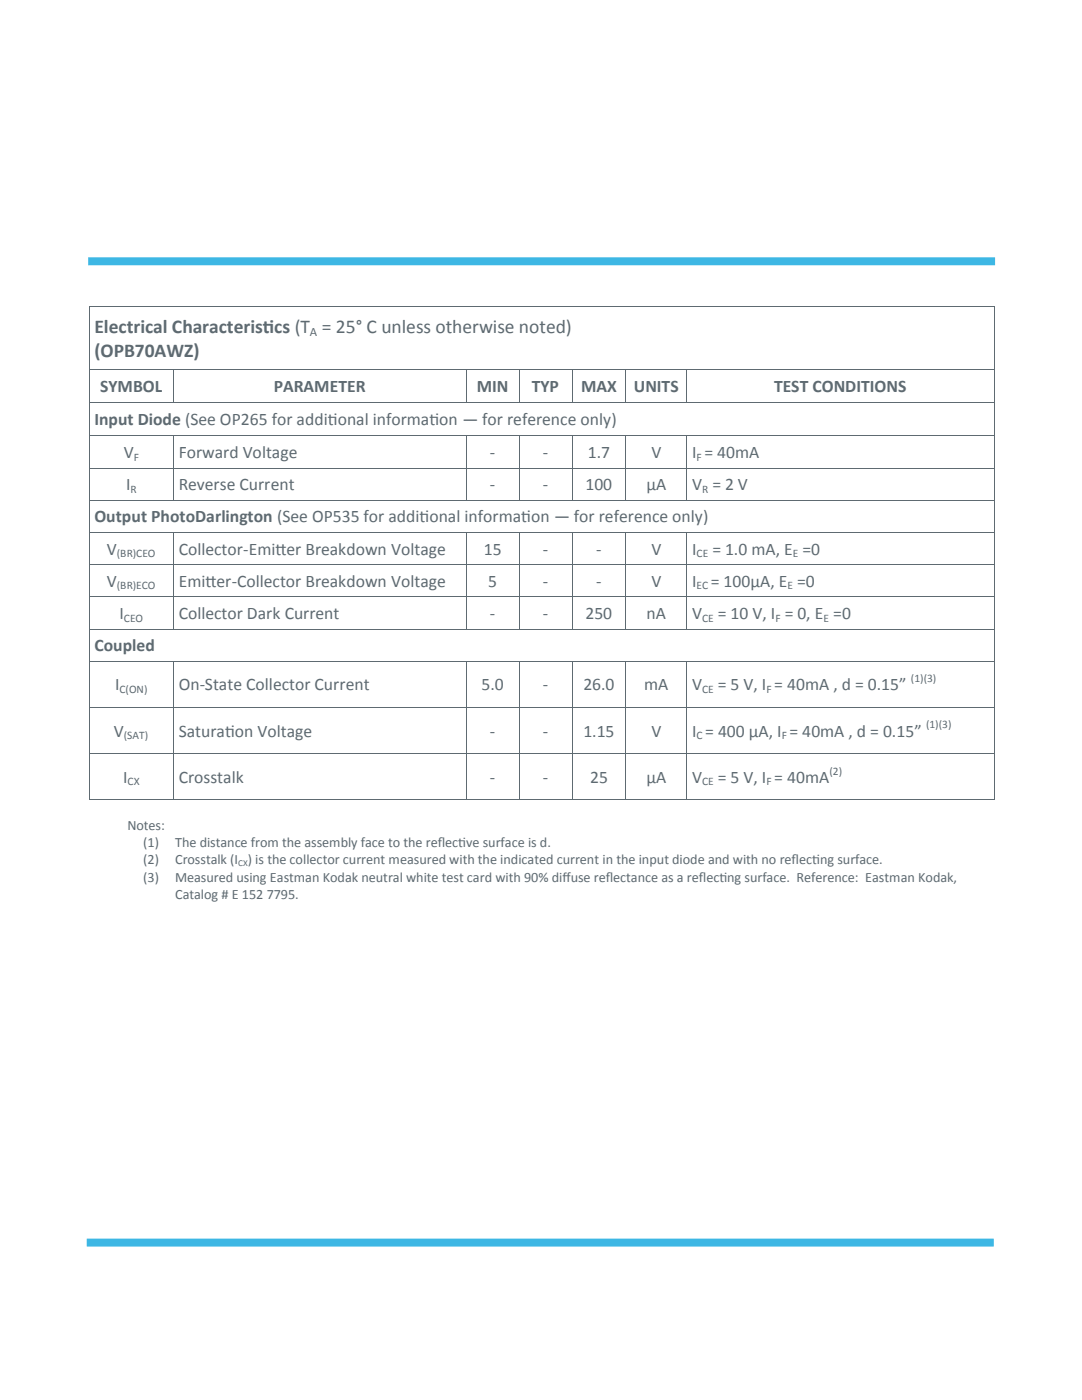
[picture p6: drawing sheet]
<svg xmlns="http://www.w3.org/2000/svg" width="216mm" height="279mm" viewBox="0 0 216 279" stroke-linecap="round" stroke-linejoin="round" font-family="sans-serif">
<defs><g id="words">
<g font-size="3.9" fill="#5e6a71">
<text x="18.8" y="66.5">Electrical Characterist</text>
<text x="18.8" y="71.3">(OPB70AWZ)</text>
<text x="52.5" y="66.5">ics (T = 25° C unless otherwise noted)</text>
</g>
<g font-size="3.5" fill="#5e6a71">
<text x="20" y="78.2">SYMBOL</text>
<text x="54.6" y="78.2">PARAMETER</text>
<text x="95.1" y="78.2">MIN</text>
<text x="106.1" y="78.2">TYP</text>
<text x="115.9" y="78.2">MAX</text>
<text x="126.5" y="78.2">UNITS</text>
<text x="154.5" y="78.2">TEST CONDITIONS</text>
<text x="18.8" y="84.8">Input Diode (See OP265 for addit</text>
<text x="65.4" y="84.8">ional informat</text>
<text x="85.7" y="84.8">ion — for reference only)</text>
<text x="24.7" y="91.4">V</text>
<text x="35.7" y="91.4">Forward Voltage</text>
<text x="97.8" y="91.4">-</text>
<text x="108.3" y="91.4">-</text>
<text x="117.3" y="91.4">1.7</text>
<text x="130" y="91.4">V</text>
<text x="138.1" y="91.4">I = 40mA</text>
<text x="25.2" y="97.8">I</text>
<text x="35.7" y="97.8">Reverse Current</text>
<text x="97.8" y="97.8">-</text>
<text x="108.3" y="97.8">-</text>
<text x="116.8" y="97.8">100</text>
<text x="129" y="97.8">µA</text>
<text x="138.1" y="97.8">V = 2 V</text>
<text x="18.8" y="104.2">Output PhotoDarlington (See OP535 for addit</text>
<text x="83.7" y="104.2">ional informat</text>
<text x="104" y="104.2">ion — for reference only)</text>
<text x="21.3" y="110.7">V</text>
<text x="35.7" y="110.7">Collector-Emit</text>
<text x="55" y="110.7">ter Breakdown Voltage</text>
<text x="96.5" y="110.7">15</text>
<text x="108.3" y="110.7">-</text>
<text x="119" y="110.7">-</text>
<text x="130" y="110.7">V</text>
<text x="138.1" y="110.7">I</text>
<text x="142.1" y="110.7">= 1.0 mA, E =0</text>
<text x="21.3" y="117.1">V</text>
<text x="35.7" y="117.1">Emit</text>
<text x="41" y="117.1">ter-Collector Breakdown Voltage</text>
<text x="97.4" y="117.1">5</text>
<text x="108.3" y="117.1">-</text>
<text x="119" y="117.1">-</text>
<text x="130" y="117.1">V</text>
<text x="138.1" y="117.1">I</text>
<text x="141.8" y="117.1">= 100µA, E =0</text>
<text x="23.8" y="123.5">I</text>
<text x="35.7" y="123.5">Collector Dark Current</text>
<text x="97.8" y="123.5">-</text>
<text x="108.3" y="123.5">-</text>
<text x="116.8" y="123.5">250</text>
<text x="129" y="123.5">nA</text>
<text x="138.1" y="123.5">V</text>
<text x="143.2" y="123.5">= 10 V, I = 0, E =0</text>
<text x="18.8" y="130">Coupled</text>
<text x="23" y="137.8">I</text>
<text x="35.7" y="137.8">On-State Collector Current</text>
<text x="96.1" y="137.8">5.0</text>
<text x="108.3" y="137.8">-</text>
<text x="116.4" y="137.8">26.0</text>
<text x="128.5" y="137.8">mA</text>
<text x="138.1" y="137.8">V</text>
<text x="143.2" y="137.8">= 5 V, I = 40mA , d = 0.15”</text>
<text x="22.7" y="147">V</text>
<text x="35.7" y="147">Saturat</text>
<text x="44.9" y="147">ion Voltage</text>
<text x="97.8" y="147">-</text>
<text x="108.3" y="147">-</text>
<text x="116.4" y="147">1.15</text>
<text x="130" y="147">V</text>
<text x="138.1" y="147">I = 400 µA, I = 40mA , d = 0.15”</text>
<text x="24.6" y="156.2">I</text>
<text x="35.7" y="156.2">Crosstalk</text>
<text x="97.8" y="156.2">-</text>
<text x="108.3" y="156.2">-</text>
<text x="117.8" y="156.2">25</text>
<text x="129" y="156.2">µA</text>
<text x="138.1" y="156.2">V</text>
<text x="143.2" y="156.2">= 5 V, I = 40mA</text>
</g>
<g font-size="2.8" fill="#5e6a71">
<text x="25.4" y="165.6">Notes:</text>
<text x="28.6" y="169.1">(1)</text>
<text x="28.6" y="172.5">(2)</text>
<text x="34.9" y="169.1">The distance from the assembly face to the ref</text>
<text x="34.9" y="172.5">Crosstalk (I ) is the collector current measured with the indicated current in the input diode and with no ref</text>
<text x="87.4" y="169.1">lect</text>
<text x="91.4" y="169.1">ive surface is d.</text>
<text x="158" y="172.5">lect</text>
<text x="162.1" y="172.5">ing surface.</text>
<text x="28.6" y="176">(3)</text>
<text x="34.9" y="176">Measured using Eastman Kodak neutral white test card with 90% dif</text>
<text x="34.9" y="179.4">Catalog # E 152 7795.</text>
<text x="112.2" y="176">fuse ref</text>
<text x="120.9" y="176">lectance as a ref</text>
<text x="139.4" y="176">lect</text>
<text x="143.5" y="176">ing surface. Reference: Eastman Kodak,</text>
</g>
<text font-size="2.5" fill="#5e6a71" x="61.9" y="67.1">A</text>
<g font-size="2.3" fill="#5e6a71">
<text x="26.7" y="91.9">F</text>
<text x="139" y="91.9">F</text>
<text x="26" y="98.3">R</text>
<text x="140.1" y="98.3">R</text>
<text x="23.3" y="111.2">(BR)CEO</text>
<text x="139" y="111.2">CE</text>
<text x="158.2" y="111.2">E</text>
<text x="23.3" y="117.6">(BR)ECO</text>
<text x="139" y="117.6">EC</text>
<text x="157.2" y="117.6">E</text>
<text x="24.7" y="124.1">CEO</text>
<text x="140.1" y="124.1">CE</text>
<text x="154.7" y="124.1">F</text>
<text x="164.3" y="124.1">E</text>
<text x="181.8" y="136.1">(1)(3)</text>
<text x="23.8" y="138.3">C(ON)</text>
<text x="140.1" y="138.3">CE</text>
<text x="152.9" y="138.3">F</text>
<text x="24.7" y="147.5">(SAT)</text>
<text x="139" y="147.5">C</text>
<text x="156" y="147.5">F</text>
<text x="184.8" y="145.3">(1)(3)</text>
<text x="165.5" y="154.6">(2)</text>
<text x="25.5" y="156.7">CX</text>
<text x="140.1" y="156.7">CE</text>
<text x="152.9" y="156.7">F</text>
</g>
<text font-size="1.8" fill="#5e6a71" x="47.5" y="172.9">CX</text>
</g></defs>
<path d="M17.6 52.1h181M17.3 248h181" fill="none" stroke="#3db7e4" stroke-width="1.6" stroke-linecap="butt"/>
<g fill="none" stroke="#5e6a71" stroke-width=".2">
<path d="M17.7 61.2h180.7M17.8 61.2v98.3M17.8 73.8h180.5M34.6 73.8v6.4M93.1 73.8v6.4M103.6 73.8v6.4M114.2 73.8v6.4M124.9 73.8v6.4M137.1 73.8v6.4M198.4 61.2v98.3M17.8 80.2h180.5M17.8 87h180.5"/>
<path d="M17.8 93.4h180.5M17.8 99.8h180.5M34.6 87v12.8M93.1 87v12.8M103.6 87v12.8M114.2 87v12.8M124.9 87v12.8M137.1 87v12.8M17.8 106.3h180.5M17.8 112.7h180.5M17.8 119.1h180.5M34.6 106.3v19.2"/>
<path d="M93.1 106.3v19.2M103.6 106.3v19.2M114.2 106.3v19.2M124.9 106.3v19.2M137.1 106.3v19.2M17.8 125.5h180.5M17.8 132h180.5M34.6 132v27.5M93.1 132v27.5M103.6 132v27.5M114.2 132v27.5M124.9 132v27.5"/>
<path d="M137.1 132v27.5M17.7 159.6h180.7M17.8 141.2h180.5M17.8 150.4h180.5"/>
</g>
<use href="#words"/>
</svg>
